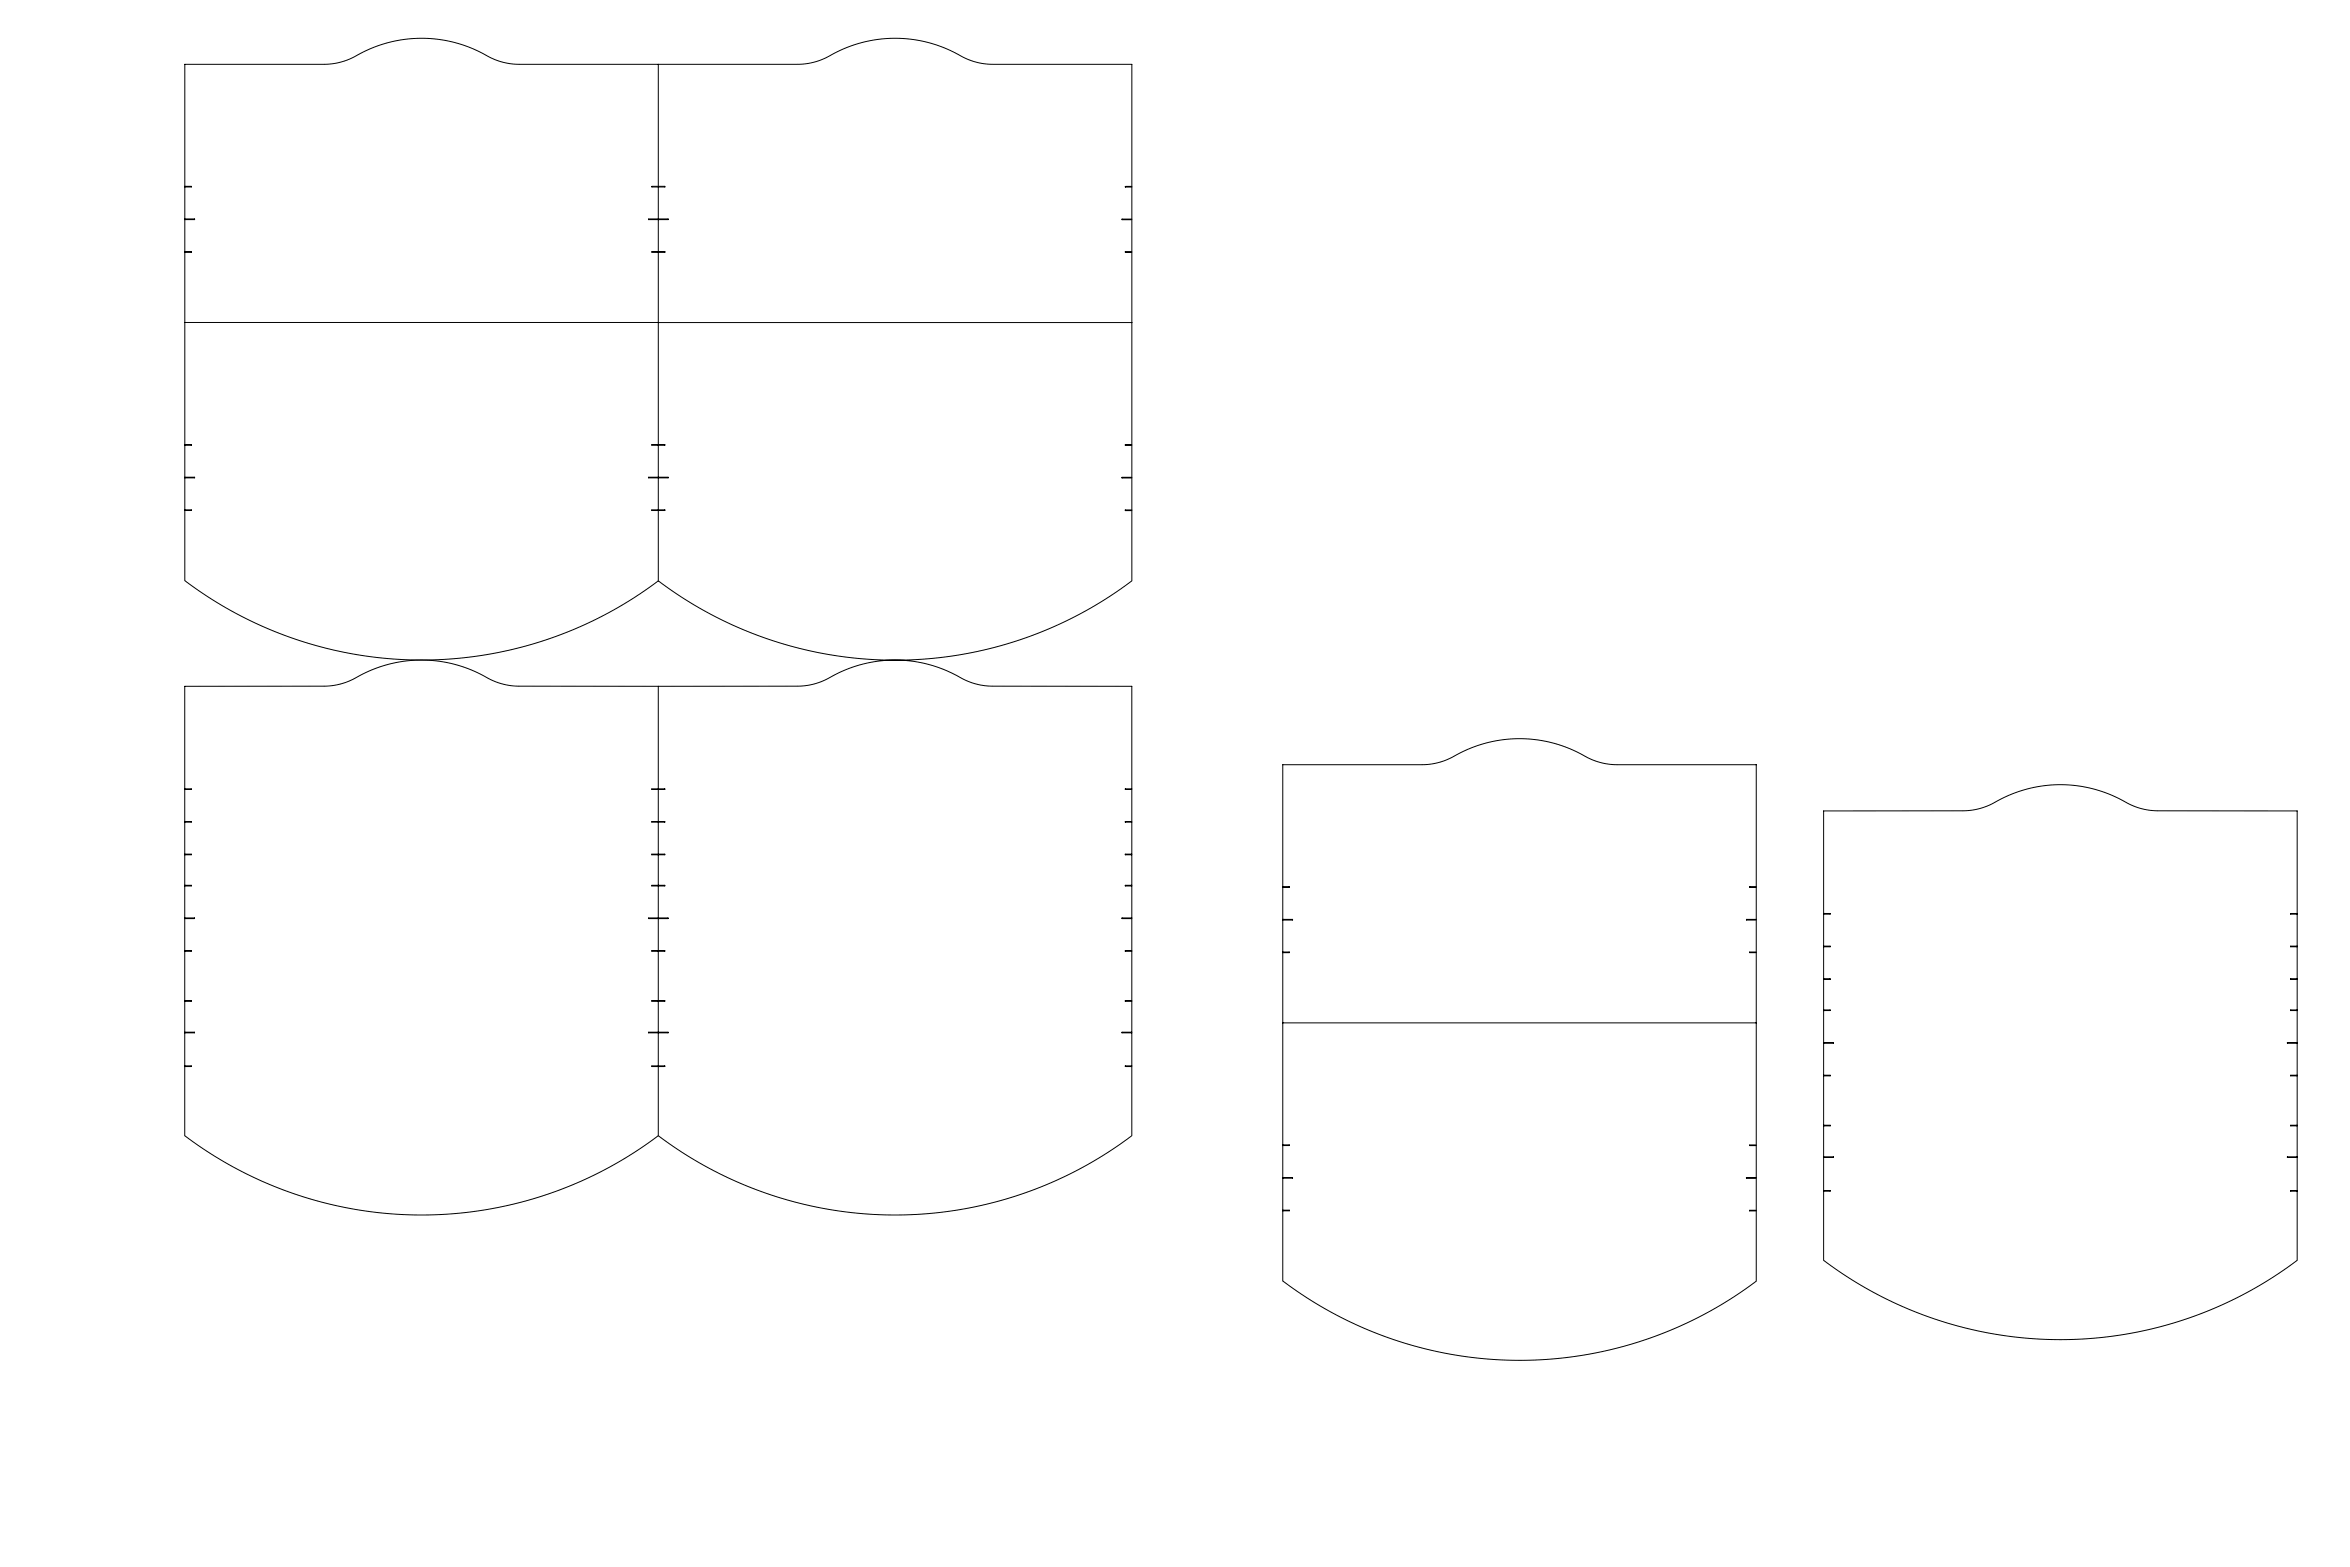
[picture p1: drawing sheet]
<svg xmlns="http://www.w3.org/2000/svg" width="914mm" height="610mm" viewBox="0 0 914 610" stroke-linecap="round" stroke-linejoin="round" font-family="sans-serif">
<g fill="none" stroke="#000" stroke-width=".39">
<path d="M256.1 25.1v47.4M440.4 25.1v47.4h-2.5v.3h2.5v12.4h-3.8v.3h3.8v12.4h-2.5v.3h2.5v74.8h-2.5v.2h2.5v12.5h-3.8v.2h3.8v12.5h-2.5v.2h2.5v27.4a153 153 0 0 1-184.3 0M440.4 25h-54.1a28.1 28.1 0 0 1-15.3-4.8 51.5 51.5 0 0 0-50 2.5l-4.9 1.6-5.1 .7h-109a28.1 28.1 0 0 1-15.3-4.8 51.5 51.5 0 0 0-50 2.5l-4.8 1.6-5.1 .7h-54.9v47.5h2.5v.2h-2.5v12.5h3.8v.2h-3.8v12.5h2.5v.2h-2.5v74.9h2.5v.2h-2.5v12.5h3.8v.2h-3.8v12.5h2.5v.2h-2.5v27.3a153 153 0 0 0 184.2 .1M253.6 72.5h5.1v.2h-5.1zM256.1 72.8v12.4M252.4 85.2h7.6v.2h-7.6zM253.6 97.9h5.1v.2h-5.1zM256.1 85.5v12.4M256.1 98.2v74.8M71.9 125.5h368.5M253.6 173h5.1v.2h-5.1zM256.1 173.2v12.5"/>
<path d="M252.3 185.7l7.7-.1v.3h-7.7zM253.6 198.4l5.1-.1v.3h-5.1zM256.1 185.9v12.5M256.1 198.6v27.4M71.9 267l54.9-.1a28.6 28.6 0 0 0 14.6-4.8 51.3 51.3 0 0 1 49.9 2.5l4.9 1.7 5.1 .6h109a28.1 28.1 0 0 0 15.3-4.8 51.3 51.3 0 0 1 50 2.5l4.8 1.7 5.1 .6 54.9 .1v39.9h-2.5v.2h2.5v12.5h-2.5v.2h2.5v12.5h-2.5v.2h2.5v11.9h-2.5v.3h2.5v12.4h-3.8v.3h3.8v12.4h-2.5v.3h2.5v19.2h-2.5v.2h2.5v12.1h-3.8v.2h3.8v12.9h-2.5v.2h2.5v26.9l-1.4 1.1a153 153 0 0 1-182.9-1.1 153 153 0 0 1-184.2 0v-26.9h2.5v-.2h-2.5v-12.9h3.8v-.2h-3.8v-12.1h2.5v-.2h-2.5v-19.2h2.5v-.3h-2.5v-12.4h3.8v-.3h-3.8v-12.4h2.5v-.3h-2.5v-11.9h2.5v-.2h-2.5v-12.5h2.5v-.2h-2.5v-12.5h2.5v-.2h-2.5zM256.1 267v39.9M499.1 297.5h54.2a28.1 28.1 0 0 0 15.3-4.8 51.5 51.5 0 0 1 50 2.4l4.8 1.7 5.1 .7h54.9v47.5h-2.6v.2h2.6v12.5h-3.8v.2h3.8v12.5h-2.6v.2h2.6v74.8h-2.6v.3h2.6v12.4h-3.9v.3h3.9v12.4h-2.6v.3h2.6v27.3a153 153 0 0 1-184.3-.1v-27.3h2.6v-.2h-2.6v-12.5h3.8v-.2h-3.8v-12.5h2.6v-.2h-2.6v-74.8h2.6v-.2h-2.6v-12.5h3.8v-.2h-3.8v-12.5h2.6v-.2h-2.6zM253.6 306.9h5.1v.2h-5.1zM253.6 319.6h5.1v.2h-5.1zM256.1 307.1v12.5M256.1 319.8v12.5M709.6 315.5l54.1-.1a28.1 28.1 0 0 0 15.4-4.8 51.3 51.3 0 0 1 49.9 2.5l4.9 1.6 5.1 .7 54.8 .1v39.9h-2.5v.2h2.5v12.5h-2.5v.2h2.5v12.5h-2.5v.2h2.5v11.9h-2.5v.2h2.5v12.5h-3.8v.2h3.8v12.5h-2.5v.2h2.5v19.2h-2.5v.3h2.5v12h-3.8v.3h3.8v12.8h-2.5v.3h2.5v26.9a153 153 0 0 1-184.2 0v-26.9h2.5v-.3h-2.5v-12.8h3.8v-.3h-3.8v-12h2.5v-.3h-2.5v-19.2h2.5v-.2h-2.5v-12.5h3.8v-.2h-3.8v-12.5h2.5v-.2h-2.5v-11.9h2.5v-.2h-2.5v-12.5h2.5v-.2h-2.5v-12.5h2.5v-.2h-2.5z"/>
<path d="M253.6 332.3h5.1v.2h-5.1zM256.1 332.5v11.9M252.3 357.1h7.7v.3h-7.7zM253.6 344.4h5.1v.3h-5.1zM256.1 344.7v12.4M256.1 357.4v12.4M253.6 369.8h5.1v.3h-5.1zM256.1 370.1v19.2M253.6 389.3h5.1v.2h-5.1zM256.1 389.5v12.1M499.1 397.9h184.3M252.3 401.6h7.7v.2h-7.7z"/>
<path d="M253.6 414.7h5.1v.2h-5.1zM256.1 401.8v12.9M256.1 414.9v26.9"/>
</g>
</svg>
